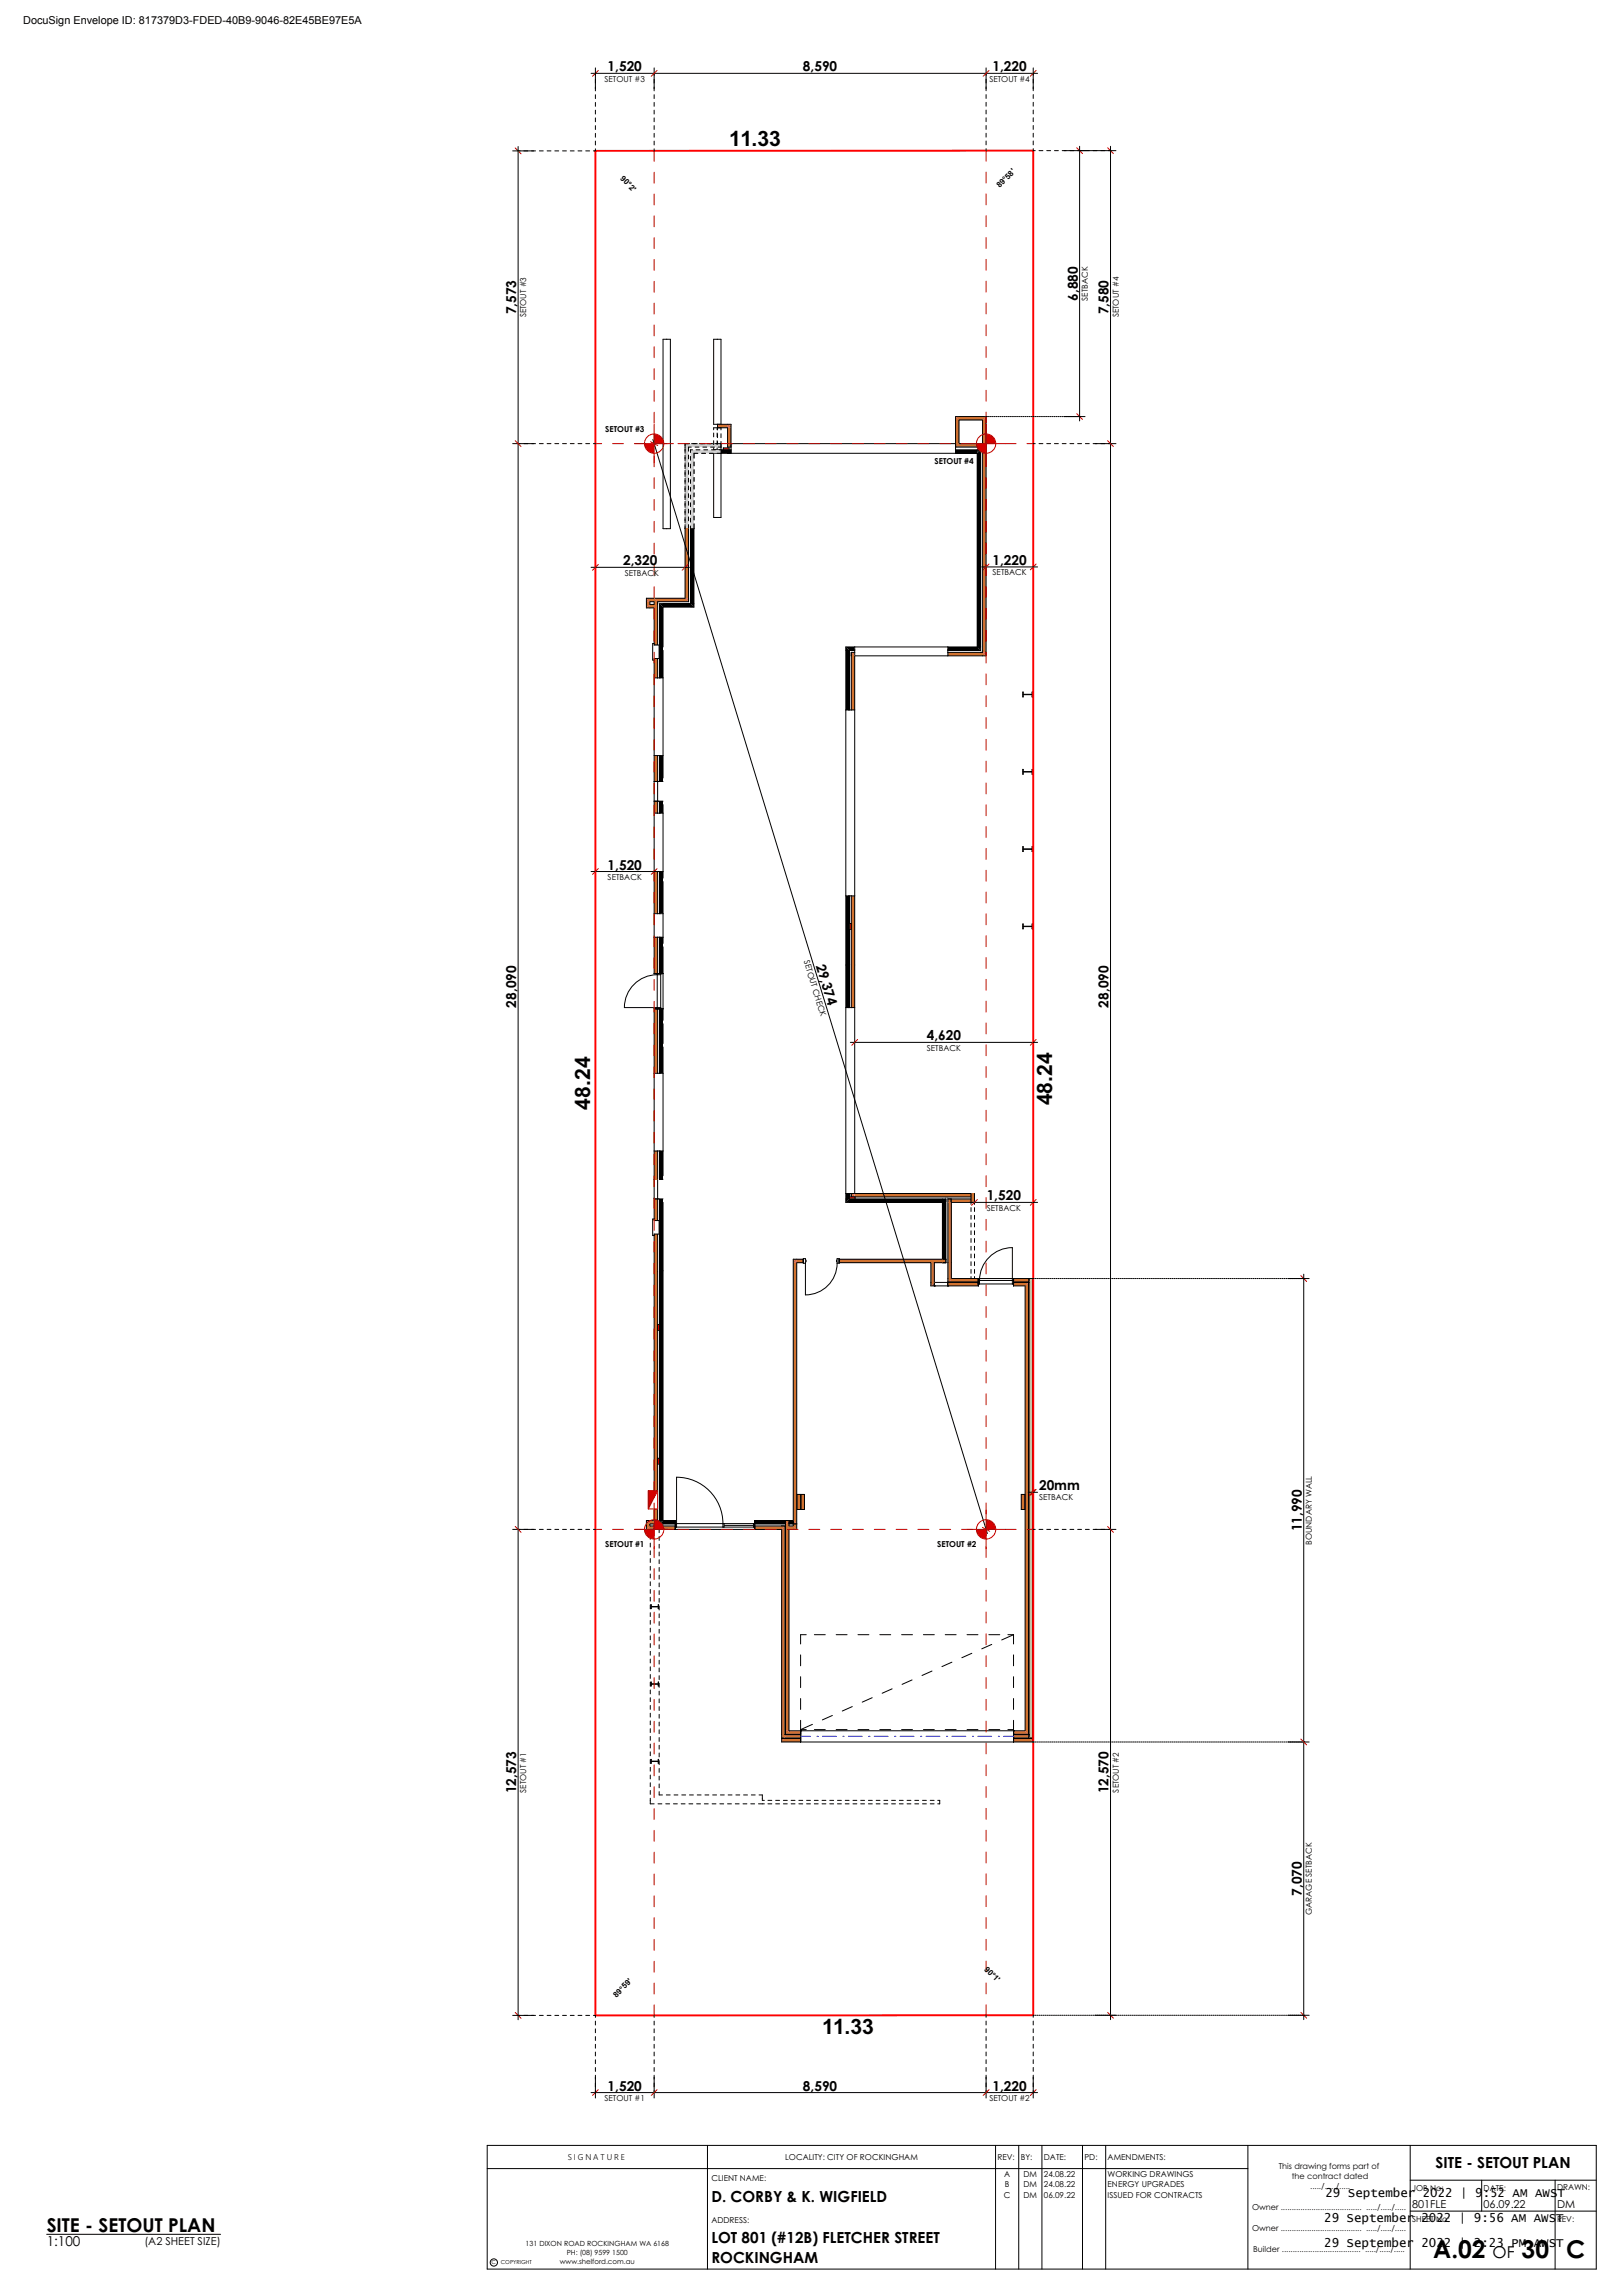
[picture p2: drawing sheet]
<svg xmlns="http://www.w3.org/2000/svg" width="420mm" height="594mm" viewBox="0 0 420 594" stroke-linecap="round" stroke-linejoin="round" font-family="sans-serif">
<defs><g id="words">
<g font-size="6.4">
<text x="370.9" y="584.1">A.02</text>
<text x="393.8" y="584.1">30</text>
<text x="405.3" y="584.1">C</text>
</g>
<g font-size="5.5">
<text x="188.7" y="37.6">11.33</text>
<text x="152.7" y="287.1" transform="rotate(-90 152.7 287.1)">48.24</text>
<text x="272.3" y="285.9" transform="rotate(-90 272.3 285.9)">48.24</text>
<text x="212.8" y="526.3">11.33</text>
</g>
<text font-size="4.9" x="12.1" y="577.4">SITE - SETOUT PLAN</text>
<text font-size="4.2" x="386.3" y="584.1">OF</text>
<g font-size="4">
<text x="371.5" y="561">SITE - SETOUT PLAN</text>
<text x="184.1" y="569.7">D. CORBY &amp; K. WIGFIELD</text>
<text x="184.1" y="580.4">LOT 801 (#12B) FLETCHER STREET</text>
<text x="184.1" y="585.4">ROCKINGHAM</text>
</g>
<g font-size="3.5">
<text x="157.2" y="18.5">1,520</text>
<text x="207.8" y="18.5">8,590</text>
<text x="256.8" y="18.5">1,220</text>
<text x="278.9" y="77.8" transform="rotate(-90 278.9 77.8)">6,880</text>
<text x="133.6" y="81.4" transform="rotate(-90 133.6 81.4)">7,573</text>
<text x="286.9" y="81.3" transform="rotate(-90 286.9 81.3)">7,580</text>
<text x="161.2" y="146.3">2,320</text>
<text x="256.8" y="146.2">1,220</text>
<text x="157.2" y="225">1,520</text>
<text x="211.1" y="249.9" transform="rotate(73 211.1 249.9)">29,374</text>
<text x="133.6" y="260.7" transform="rotate(-90 133.6 260.7)">28,090</text>
<text x="286.9" y="260.7" transform="rotate(-90 286.9 260.7)">28,090</text>
<text x="239.8" y="269.2">4,620</text>
<text x="255.3" y="310.6">1,520</text>
<text x="268.9" y="385.6">20mm</text>
<text x="336.9" y="396.2" transform="rotate(-90 336.9 396.2)">11,990</text>
<text x="133.6" y="464" transform="rotate(-90 133.6 464)">12,573</text>
<text x="286.9" y="464" transform="rotate(-90 286.9 464)">12,570</text>
<text x="336.9" y="490.5" transform="rotate(-90 336.9 490.5)">7,070</text>
<text x="157.2" y="540.9">1,520</text>
<text x="207.8" y="540.9">8,590</text>
<text x="256.8" y="540.9">1,220</text>
<text x="12.1" y="581.1">1:100</text>
</g>
<g font-size="3.2">
<text x="343" y="568.3">29 September 2022 | 9:52 AM AWST</text>
<text x="342.7" y="574.9">29 September 2022 | 9:56 AM AWST</text>
<text x="342.7" y="581.3">29 September 2022 | 2:23 PM AWST</text>
</g>
<g font-size="2.8">
<text x="6" y="6.1">DocuSign Envelope ID: 817379D3-FDED-40B9-9046-82E45BE97E5A</text>
<text x="365.4" y="571.3">801FLE</text>
<text x="383.9" y="571.3">06.09.22</text>
<text x="402.9" y="571.3">DM</text>
<text x="37.4" y="580.9">(A2 SHEET SIZE)</text>
</g>
<g font-size="2.1">
<text x="156.5" y="21.1">SETOUT #3</text>
<text x="256.1" y="21.1">SETOUT #4</text>
<text x="160.4" y="46.3" transform="rotate(45 160.4 46.3)">90°2'</text>
<text x="258.7" y="48.7" transform="rotate(-45 258.7 48.7)">89°58'</text>
<text x="281.5" y="77.8" transform="rotate(-90 281.5 77.8)">SETBACK</text>
<text x="136.2" y="82.1" transform="rotate(-90 136.2 82.1)">SETOUT #3</text>
<text x="289.5" y="82.1" transform="rotate(-90 289.5 82.1)">SETOUT #4</text>
<text x="156.6" y="111.7">SETOUT #3</text>
<text x="241.8" y="120.1">SETOUT #4</text>
<text x="161.7" y="148.9">SETBACK</text>
<text x="256.8" y="148.8">SETBACK</text>
<text x="157.2" y="227.6">SETBACK</text>
<text x="208" y="248.7" transform="rotate(73 208 248.7)">SETOUT CHECK</text>
<text x="239.8" y="271.8">SETBACK</text>
<text x="255.3" y="313.2">SETBACK</text>
<text x="268.9" y="388.2">SETBACK</text>
<text x="156.6" y="400.3">SETOUT #1</text>
<text x="242.5" y="400.3">SETOUT #2</text>
<text x="339.5" y="399.6" transform="rotate(-90 339.5 399.6)">BOUNDARY WALL</text>
<text x="136.2" y="463.8" transform="rotate(-90 136.2 463.8)">SETOUT #1</text>
<text x="289.5" y="463.7" transform="rotate(-90 289.5 463.7)">SETOUT #2</text>
<text x="339.5" y="495.4" transform="rotate(-90 339.5 495.4)">GARAGE SETBACK</text>
<text x="254.6" y="509.6" transform="rotate(45 254.6 509.6)">90°1'</text>
<text x="159.5" y="516.9" transform="rotate(-45 159.5 516.9)">89°59'</text>
<text x="156.5" y="543.5">SETOUT #1</text>
<text x="256.1" y="543.5">SETOUT #2</text>
<text x="146.9" y="558.9">S I G N A T U R E</text>
<text x="203.2" y="558.8">LOCALITY: CITY OF ROCKINGHAM</text>
<text x="258.1" y="558.8">REV:</text>
<text x="259.8" y="563.2">A</text>
<text x="264.1" y="558.8">BY:</text>
<text x="264.9" y="563.2">DM</text>
<text x="270.1" y="563.2">24.08.22</text>
<text x="270.1" y="558.8">DATE:</text>
<text x="280.6" y="558.8">PD:</text>
<text x="286.6" y="563.2">WORKING DRAWINGS</text>
<text x="286.6" y="558.8">AMENDMENTS:</text>
<text x="330.9" y="561">This drawing forms part of</text>
<text x="334.3" y="563.7">the contract dated</text>
<text x="184.1" y="564.2">CLIENT NAME:</text>
<text x="259.8" y="568.5">C</text>
<text x="260" y="565.8">B</text>
<text x="264.9" y="565.8">DM</text>
<text x="264.9" y="568.5">DM</text>
<text x="270.1" y="565.8">24.08.22</text>
<text x="270.1" y="568.5">06.09.22</text>
<text x="286.6" y="565.8">ENERGY UPGRADES</text>
<text x="286.6" y="568.5">ISSUED FOR CONTRACTS</text>
<text x="339.1" y="566.4">...../...../.....</text>
<text x="365.4" y="566.8">JOB No:</text>
<text x="383.9" y="566.8">DATE:</text>
<text x="402.9" y="566.6">DRAWN:</text>
<text x="184.1" y="575">ADDRESS:</text>
<text x="324" y="571.8">Owner ..................................... ...../...../.....</text>
<text x="365.4" y="574.8">SHEET No:</text>
<text x="402.9" y="574.8">REV:</text>
<text x="324" y="577.2">Owner ..................................... ...../...../.....</text>
<text x="324.3" y="582.6">Builder .................................... ...../...../.....</text>
</g>
<g font-size="1.8">
<text x="136" y="581.1">131 DIXON ROAD ROCKINGHAM WA 6168</text>
<text x="144.9" y="585.7">www.shelford.com.au</text>
<text x="146.7" y="583.4">PH: (08) 9599 1500</text>
</g>
<g font-size="1.4">
<text x="127.2" y="585.8">C</text>
<text x="129.6" y="585.8">COPYRIGHT</text>
</g>
</g></defs>
<g fill="none" stroke="#000" stroke-width=".26">
<path d="M126.1 555h287v32h-287zM183.1 555v32M257.6 555v32M263.6 555v32M269.6 555v32M280.1 555v32M286.1 555v32M322.9 555v32M364.9 555v32M126.1 561h196.8M364.9 564h48.2M364.9 572h48.2"/>
<path d="M383.4 564v8M402.4 564v23"/>
<circle cx="127.8" cy="585.3" r=".94"/>
</g>
<!-- layer: _03 WALL A - External -->
<path d="M171.6 92.6h15v41.3h-9.3v4.2h-5.7z" fill="none" stroke="#fff" stroke-width=".26"/>
<path d="M177.3 114.8h9.3v.9h-8.4v21.1h-.9z" fill-rule="evenodd" fill="#d1d1d1"/>
<g fill="none" stroke="#000" stroke-width=".26">
<path d="M177.3 116.3v1M177.3 118.3v1M178.2 117.7v1M178.2 119.7v1M178.4 114.8h-1.1v.5M178.9 115.7h-.7v1M179.4 114.8h1M179.9 115.7h1M181.4 114.8h1M181.9 115.7h1M183.4 114.8h1M183.9 115.7h1"/>
<path d="M185.4 114.8h1.2v.9h-.7M177.3 120.3v1M177.3 122.3v1M177.3 124.3v1M177.3 126.3v1M177.3 128.3v1M177.3 130.3v1M177.3 132.3v1M177.3 134.3v1M178.2 135.7v1.1h-.9v-.5M178.2 121.7v1M178.2 123.7v1"/>
<path d="M178.2 125.7v1M178.2 127.7v1M178.2 129.7v1M178.2 131.7v1M178.2 133.7v1"/>
</g>
<g fill="#d1722f">
<path d="M202.9 449.8h4.3v.9h-4.9z" fill-rule="evenodd"/>
<path d="M262.3 449.8h4.3l.6 .9h-4.9z" fill-rule="evenodd"/>
</g>
<g fill="#fff">
<path d="M202.9 449.7l4.3 .1z" fill-rule="evenodd"/>
<path d="M262.3 449.7l4.3 .1z" fill-rule="evenodd"/>
</g>
<g fill="#d1722f">
<path d="M203.2 449.3v.4h-.3z"/>
<path d="M203.5 448.8h3.7v.9h-4v-.4z" fill-rule="evenodd"/>
<path d="M262.3 448.8h3.6l.4 .5v.4h-4z" fill-rule="evenodd"/>
</g>
<path d="M266.3 449.3l.2 .4h-.2z" fill="#d2d269"/>
<g fill="#fff">
<path d="M203.6 448.7l3.6 .1z" fill-rule="evenodd"/>
<path d="M262.3 448.7l3.6 .1z" fill-rule="evenodd"/>
</g>
<g fill="#d1722f">
<path d="M204.2 447.8v.9h-.6z"/>
<path d="M265.3 447.8l.6 .9h-.6z"/>
<path d="M204.2 447.8h3v.9h-3z" fill-rule="evenodd"/>
<path d="M262.3 447.8h3v.9h-3z" fill-rule="evenodd"/>
</g>
<path d="M207.2 447.8h55.1v2.9h-55.1z" fill-rule="evenodd" fill="#fff"/>
<g fill="none" stroke="#000" stroke-width=".26">
<path d="M207.2 428.1v2.9M207.2 433.8v2.8M207.2 439.4v2.8M208.6 422.9h-1.4v2.4M210.7 422.9h2.9M216.4 422.9h2.8M222 422.9h2.9M225.7 439.2l-2.6 1.2M227.7 422.9h2.8M230.9 436.9l-2.6 1.2M233.3 422.9h2.8M236 434.6l-2.6 1.2"/>
<path d="M239 422.9h2.8M241.2 432.3l-2.6 1.2M244.6 422.9h2.8M246.3 430l-2.5 1.2M250.3 422.9h2.8M251.5 427.7l-2.6 1.2M255.9 422.9h2.8M256.6 425.4l-2.5 1.2M260.8 422.9h1.5M262.3 422.9v2.4M262.3 428.1v2.9M262.3 433.8v2.8"/>
<path d="M262.3 439.4v2.8M262.3 422.9l-3.1 1.4M202.3 450.7h64.9M202.9 449.8h4.3M202.9 449.7h4.3M203.5 448.8h3.7M203.6 448.7h3.6M204.2 447.8h61.1M207.2 447.8h.1M207.2 445.1v2.4M207.2 447.8v2.9M207.2 447.5h1.4"/>
<path d="M210.2 446.1l-3 1.4M210.7 447.5h2.9M215.4 443.8l-2.6 1.2M216.4 447.5h2.8M220.6 441.5l-2.6 1.2M222 447.5h2.9M227.7 447.5h2.8M233.3 447.5h2.8M239 447.5h2.8M244.6 447.5h2.8M250.3 447.5h2.8M255.9 447.5h2.8"/>
<path d="M262.3 447.8h.1M262.3 449.8h4.3M262.3 449.7h4.2M262.3 448.8h3.6M262.3 448.7h3.6M262.3 445.1v2.4h-1.5M262.3 447.8v2.9M266.3 449.3v.4"/>
</g>
<path d="M207.2 449.2h2.5" fill="none" stroke="#0000b3" stroke-width=".3"/>
<circle cx="211.4" cy="449.2" r=".15" fill="#0000b3"/>
<path d="M212.9 449.2h3.5" fill="none" stroke="#0000b3" stroke-width=".3"/>
<circle cx="218.1" cy="449.2" r=".15" fill="#0000b3"/>
<path d="M219.6 449.2h3.5" fill="none" stroke="#0000b3" stroke-width=".3"/>
<circle cx="224.9" cy="449.2" r=".15" fill="#0000b3"/>
<path d="M226.3 449.2h3.5" fill="none" stroke="#0000b3" stroke-width=".3"/>
<circle cx="231.6" cy="449.2" r=".15" fill="#0000b3"/>
<path d="M233 449.2h3.5" fill="none" stroke="#0000b3" stroke-width=".3"/>
<circle cx="238.3" cy="449.2" r=".15" fill="#0000b3"/>
<path d="M239.7 449.2h3.5" fill="none" stroke="#0000b3" stroke-width=".3"/>
<circle cx="245" cy="449.2" r=".15" fill="#0000b3"/>
<path d="M246.4 449.2h3.5" fill="none" stroke="#0000b3" stroke-width=".3"/>
<circle cx="251.7" cy="449.2" r=".15" fill="#0000b3"/>
<path d="M253.1 449.2h3.5" fill="none" stroke="#0000b3" stroke-width=".3"/>
<circle cx="258.4" cy="449.2" r=".15" fill="#0000b3"/>
<path d="M259.8 449.2h2.5" fill="none" stroke="#0000b3" stroke-width=".3"/>
<path d="M203.2 394.6l-.2 .2z" fill="#fff"/>
<g fill="#d1722f">
<path d="M203 394.8h.2v.9h-.9z" fill-rule="evenodd"/>
<path d="M202.3 395.7h.9v53.1h-.9z" fill-rule="evenodd"/>
<path d="M202.3 448.8h.9v.5l-.3 .4h-.6z" fill-rule="evenodd"/>
</g>
<path d="M202.3 449.7h.6z" fill-rule="evenodd" fill="#fff"/>
<path d="M202.3 449.8h.6l-.6 .9z" fill="#d1722f"/>
<g fill="#fff">
<path d="M203.3 394.5l-.1 .3z" fill-rule="evenodd"/>
<path d="M203.2 394.8l.1 53.9z" fill-rule="evenodd"/>
<path d="M203.2 448.7l.1 .1z" fill-rule="evenodd"/>
</g>
<g fill="#d1722f">
<path d="M203.2 448.8v.5z" fill-rule="evenodd"/>
<path d="M204.2 393.4v54.4h-.9v-53.3z" fill-rule="evenodd"/>
<path d="M203.3 447.8h.9l-.6 .9h-.3z" fill-rule="evenodd"/>
</g>
<path d="M203.3 448.7h.3z" fill-rule="evenodd" fill="#fff"/>
<path d="M203.3 448.8h.2l-.2 .3z" fill="#d1722f"/>
<path d="M202.3 395.7v55M203 394.8h.2v54h.3M203.3 394.5v54.2h.3M204.2 393.4v1.4M204.2 395.7v52.1M202.3 449.7h.6M202.3 449.8h.6" fill="none" stroke="#000" stroke-width=".26"/>
<g fill="#d1722f">
<path d="M170.2 394.8v.9h-.9z"/>
<path d="M202.3 394.8h.7l-.7 .9z"/>
<path d="M170.2 394.8h4.6v.9h-4.6z" fill-rule="evenodd"/>
<path d="M195.3 394.8h7v.9h-7z" fill-rule="evenodd"/>
</g>
<g fill="#fff">
<path d="M170.7 394.3v.5h-.5z"/>
<path d="M170.7 394.3h4.1v.5h-4.1z" fill-rule="evenodd"/>
<path d="M195.3 394.3h7.9v.3l-.2 .2h-7.7z" fill-rule="evenodd"/>
<path d="M203.2 394.3v.3z" fill-rule="evenodd"/>
</g>
<path d="M203.3 394.3h.1l-.1 .2z" fill="#d1722f"/>
<g fill="#000">
<path d="M171.6 393.4v.9h-.9z"/>
<path d="M171.6 393.4h3.2v.9h-3.2z" fill-rule="evenodd"/>
<path d="M195.3 393.4h8v.9h-8z" fill-rule="evenodd"/>
</g>
<path d="M203.3 393.4h.9l-.8 .9h-.1z" fill-rule="evenodd" fill="#d1722f"/>
<path d="M170.2 394.8h4.6M170.7 394.3h4.1M171.6 393.4h3.2v2.3h-5.5M195.3 394.8h7.7M195.3 394.3h8M203.3 393.4v1.1M204.2 393.4h-8.9v2.3h7" fill="none" stroke="#000" stroke-width=".26"/>
<path d="M174.8 394.2h20.5v.9h-20.5z" fill-rule="evenodd" fill="#fff"/>
<path d="M174.8 395.1h20.5M174.8 394.2h20.5M174.8 393.4v2.3h20.5v-2.3M175.1 395.1v-12.9a12.1 12.1 0 0 1 12 12.9M187.4 394.6h7.6M187.4 394.2v.9M195 394.2v.9" fill="none" stroke="#000" stroke-width=".26"/>
<g fill="#d1722f">
<path d="M169.3 394.8h.9l-.9 .9z"/>
<path d="M169.3 328.8h.9v66h-.9z" fill-rule="evenodd"/>
</g>
<g fill="#fff">
<path d="M170.2 394.3h.5l-.5 .5z"/>
<path d="M170.2 328.8h.5v65.5h-.5z" fill-rule="evenodd"/>
</g>
<g fill="#000">
<path d="M170.7 393.4h.9l-.9 .9z"/>
<path d="M170.7 328.8h.9v64.6h-.9z" fill-rule="evenodd"/>
</g>
<path d="M169.3 328.8v64.6M170.2 328.8v66M170.7 328.8v65.5M171.6 328.8v64.6M169.3 394.3v.5" fill="none" stroke="#000" stroke-width=".26"/>
<g fill="#d1722f">
<path d="M177.3 154.8l.9 .9h-.9z"/>
<path d="M169.3 154.8h.9v.9z"/>
<path d="M170.2 154.8h7.1v.9h-7.1z" fill-rule="evenodd"/>
</g>
<g fill="#fff">
<path d="M178.2 155.7l.5 .5h-.5z"/>
<path d="M170.2 155.7h.5v.5z"/>
<path d="M170.7 155.7h7.5v.5h-7.5z" fill-rule="evenodd"/>
</g>
<g fill="#000">
<path d="M170.7 156.2h.9v.9zM178.7 156.2l.9 .9h-.9z"/>
<path d="M171.6 156.2h7.1v.9h-7.1z" fill-rule="evenodd"/>
</g>
<path d="M169.3 154.8h8M170.2 155.7h8M170.7 156.2h8M171.6 157.1h8" fill="none" stroke="#000" stroke-width=".26"/>
<g fill="#d1722f">
<path d="M177.3 154.8h.9v.9z"/>
<path d="M177.3 136.8h.9v18h-.9z" fill-rule="evenodd"/>
</g>
<g fill="#fff">
<path d="M178.2 155.7h.5v.5z"/>
<path d="M178.2 136.8h.5v18.9h-.5z" fill-rule="evenodd"/>
</g>
<g fill="#000">
<path d="M178.7 156.2h.9v.9z"/>
<path d="M178.7 136.8h.9v19.4h-.9z" fill-rule="evenodd"/>
</g>
<g fill="none" stroke="#000" stroke-width=".26">
<path d="M177.3 114.8h.7M179 114.8h1M179.6 117.3h1M181 114.8h1M181.6 117.3h1M183 114.8h1M183.6 117.3h1M185 114.8h.7M186.6 114.8v2.5h-1M177.3 136.8v18M178.2 136.8v18.9M178.7 136.8v19.4"/>
<path d="M179.6 136.8v20.3"/>
</g>
<g fill="#d1722f">
<path d="M254.3 168.8h.9v.9z"/>
<path d="M255.2 114.8v.9h-.8z"/>
<path d="M254.4 115.7h.8v53.1h-.9z" fill-rule="evenodd"/>
</g>
<g fill="#fff">
<path d="M253.8 168.3h.5v.5z"/>
<path d="M253.8 116.4h.5v51.9h-.5z" fill-rule="evenodd"/>
<path d="M254.3 115.8v.6h-.5z" fill-rule="evenodd"/>
</g>
<g fill="#000">
<path d="M252.9 167.4h.9v.9z"/>
<path d="M252.9 117.3h.9v50.1h-.9z" fill-rule="evenodd"/>
<path d="M253.7 116.4l.1 .9h-.9z" fill-rule="evenodd"/>
</g>
<path d="M252.9 117.3v50.1M253.7 116.4l.1 51.9M254.3 115.8v53M255.2 114.8v54.9" fill="none" stroke="#000" stroke-width=".26"/>
<g fill="#d1722f">
<path d="M220.3 168.8h.9v.9z"/>
<path d="M254.3 168.8l.9 .9h-.9z"/>
<path d="M245.3 168.8h9v.9h-9z" fill-rule="evenodd"/>
</g>
<g fill="#fff">
<path d="M219.8 168.3h.5v.5z"/>
<path d="M253.8 168.3l.5 .5h-.5z"/>
<path d="M220.3 168.3h.9v.5h-.9z" fill-rule="evenodd"/>
<path d="M245.3 168.3h8.5v.5h-8.5z" fill-rule="evenodd"/>
</g>
<g fill="#000">
<path d="M218.9 167.4h.9v.9zM252.9 167.4l.9 .9h-.9z"/>
<path d="M219.8 167.4h1.4v.9h-1.4z" fill-rule="evenodd"/>
<path d="M245.3 167.4h7.6v.9h-7.6z" fill-rule="evenodd"/>
</g>
<path d="M221.2 167.4h24.1v2.3h-24.1z" fill-rule="evenodd" fill="#fff"/>
<path d="M218.9 167.4h34M219.8 168.3h1.4M220.3 168.8h.9M221.2 167.4v2.3h34M245.3 168.8h9M245.3 168.3h8.5M245.3 167.4v2.3" fill="none" stroke="#000" stroke-width=".26"/>
<g fill="#d1722f">
<path d="M220.3 168.8l.9 .9h-.9z"/>
<path d="M220.3 169.7h.9v14h-.9z" fill-rule="evenodd"/>
<path d="M220.3 231.8h.9v17.9h-.9z" fill-rule="evenodd"/>
</g>
<g fill="#fff">
<path d="M219.8 168.3l.5 .5h-.5z"/>
<path d="M219.8 168.8h.5v14.9h-.5z" fill-rule="evenodd"/>
<path d="M219.8 231.8h.5v17.9h-.5z" fill-rule="evenodd"/>
</g>
<g fill="#000">
<path d="M218.9 167.4l.9 .9h-.9z"/>
<path d="M218.9 168.3h.9v15.4h-.9z" fill-rule="evenodd"/>
<path d="M218.9 231.8h.9v17.9h-.9z" fill-rule="evenodd"/>
</g>
<path d="M218.9 183.7h2.3v48.1h-2.3z" fill-rule="evenodd" fill="#fff"/>
<path d="M218.9 167.4v82.3M219.8 168.3v15.4M220.3 168.8v14.9M221.2 169.7v80M218.9 183.7h2.3M218.9 231.8h2.3M219.8 231.8v17.9M220.3 231.8v17.9" fill="none" stroke="#000" stroke-width=".26"/>
<g fill="#d1722f">
<path d="M221.2 308.8v.9h-.9z"/>
<path d="M221.2 308.8h25v.9h-25z" fill-rule="evenodd"/>
</g>
<g fill="#fff">
<path d="M220.3 309.7v.5h-.5z"/>
<path d="M245.3 309.7h.9v.5h-.9z" fill-rule="evenodd"/>
<path d="M244.8 309.7h.5v.5h-.5z" fill-rule="evenodd"/>
<path d="M220.3 309.7h24.5v.5h-24.5z" fill-rule="evenodd"/>
</g>
<path d="M245.3 310.2h.9v.9h-.9z" fill-rule="evenodd" fill="#d1722f"/>
<path d="M244.8 310.2h.5v.9h-.5z" fill-rule="evenodd" fill="#fff"/>
<g fill="#000">
<path d="M218.9 311.1l.9-.9v.9z"/>
<path d="M219.8 310.2h24.1v.9h-24.1z" fill-rule="evenodd"/>
<path d="M243.9 310.2h.9v.9h-.9z" fill-rule="evenodd"/>
</g>
<path d="M218.9 311.1h25M219.8 310.2h25v.9M220.3 309.7h25.9M221.2 308.8h25M245.3 311.1v-.9h.9v.9" fill="none" stroke="#000" stroke-width=".26"/>
<path d="M245.3 311.1h.9v15.6h-.9z" fill-rule="evenodd" fill="#d1722f"/>
<path d="M244.8 311.1h.5v15.6h-.5z" fill-rule="evenodd" fill="#fff"/>
<path d="M243.9 325.8h.9v.9h-.9z" fill-rule="evenodd" fill="#d1722f"/>
<path d="M243.9 311.1h.9v14.7h-.9z" fill-rule="evenodd" fill="#000"/>
<path d="M243.9 311.1v14.7h.9M244.8 311.1v15.6h-.9M245.3 311.1v15.6M246.2 311.1v15.6" fill="none" stroke="#000" stroke-width=".26"/>
<path d="M266.3 330.8h.9l-.9 .9z" fill="#d2d269"/>
<g fill="#d1722f">
<path d="M246.2 330.8v.9h-.4z"/>
<path d="M246.2 330.8h7v.9h-7z" fill-rule="evenodd"/>
<path d="M262.3 330.8h4v.9h-4z" fill-rule="evenodd"/>
</g>
<g fill="#fff">
<path d="M245.8 331.7l7.4 .1z" fill-rule="evenodd"/>
<path d="M262.3 331.7l3.9 .1z" fill-rule="evenodd"/>
</g>
<g fill="#d1722f">
<path d="M265.3 331.8h.9l-.9 .9z"/>
<path d="M245.7 331.8h7.5v.9h-7.9z" fill-rule="evenodd"/>
<path d="M262.3 331.8h3v.9h-3z" fill-rule="evenodd"/>
</g>
<path d="M245.7 331.8h7.5M245.8 331.7h7.4M246.2 330.8h7v1.9h-7.9M262.3 331.8h3.9M266.3 330.8v.9h-4M267.2 330.8h-4.9v1.9h3" fill="none" stroke="#000" stroke-width=".26"/>
<path d="M253.2 331.3h9.1v.9h-9.1z" fill-rule="evenodd" fill="#fff"/>
<path d="M253.2 332.2h9.1M253.2 331.3h9.1M253.2 332.7v-1.9h9.1v1.9M253.5 332.2a8.6 8.6 0 0 1 8.5-9.4v9.4" fill="none" stroke="#000" stroke-width=".26"/>
<path d="M266.6 449.8h.6v.9z" fill="#d1722f"/>
<path d="M266.5 449.7l.7 .1z" fill-rule="evenodd" fill="#fff"/>
<path d="M267.2 330.8v118.9h-.7l-.2-.4v-117.6z" fill-rule="evenodd" fill="#d2d269"/>
<path d="M266.2 448.8l.1 .5z" fill-rule="evenodd" fill="#d1722f"/>
<g fill="#fff">
<path d="M266.2 331.8l.1-.1z"/>
<path d="M266.2 448.7l.1 .1z" fill-rule="evenodd"/>
<path d="M266.2 331.8l.1 116.9z" fill-rule="evenodd"/>
</g>
<path d="M265.9 448.8h.3v.3z" fill="#d1722f"/>
<path d="M265.9 448.7l.3 .1z" fill-rule="evenodd" fill="#fff"/>
<g fill="#d1722f">
<path d="M265.3 332.7l.9-.9v.9z"/>
<path d="M265.3 447.8h.9v.9h-.3z" fill-rule="evenodd"/>
<path d="M265.3 332.7h.9v115.1h-.9z" fill-rule="evenodd"/>
</g>
<path d="M265.3 332.7v115.1M266.2 331.8v116.9h-.3M266.3 331.7v117.6M267.2 330.8v119.9M265.9 448.8h.4M266.5 449.7h.7M266.6 449.8h.6" fill="none" stroke="#000" stroke-width=".26"/>
<path d="M246.2 308.8h6l-.4 .9h-5.6z" fill-rule="evenodd" fill="#d1722f"/>
<path d="M246.2 309.7h5.6l-.2 .5h-5.4z" fill-rule="evenodd" fill="#fff"/>
<path d="M246.2 310.2h5.4l-.3 .9h-5.1z" fill-rule="evenodd" fill="#d1722f"/>
<path d="M246.2 309.7h5.6M246.2 308.8h6M251.6 310.2h-5.4v.9h5.1" fill="none" stroke="#000" stroke-width=".26"/>
<g fill="#d1722f">
<path d="M168.2 394.8v.9h-.9z"/>
<path d="M168.2 394.8h1.1v.9h-1.1z" fill-rule="evenodd"/>
</g>
<path d="M167.3 395.7h2M168.2 394.8h1.1" fill="none" stroke="#000" stroke-width=".26"/>
<path d="M205.3 393.4l.9 .9h-.9z" fill="#d1722f"/>
<path d="M204.2 393.4h1.1v.9h-1.1z" fill-rule="evenodd" fill="#000"/>
<path d="M205.3 394.3v-.9h-1.1v.9h2" fill="none" stroke="#000" stroke-width=".26"/>
<g fill="#d1722f">
<path d="M205.3 325.8l.9 .9h-.9z"/>
<path d="M205.3 326.7h.9v67.6l-.9-.9z" fill-rule="evenodd"/>
</g>
<path d="M205.3 325.8v67.6M206.2 326.7v67.6" fill="none" stroke="#000" stroke-width=".26"/>
<g fill="#d1722f">
<path d="M205.3 325.8h.9v.9z"/>
<path d="M206.2 325.8h1.7v.9h-1.7z" fill-rule="evenodd"/>
<path d="M217.2 325.8h26.7v.9h-26.7z" fill-rule="evenodd"/>
</g>
<path d="M205.3 325.8h2.6M206.2 326.7h1.7M216.6 326.8a8.2 8.2 0 0 1-8.2 8.2v-8.6h.2v-.4h-.2v-.4h-.5v1.2h.5M216.6 325.6h.6v1.2h-.6v-.4h-.1zM217.2 326.7h23.7M217.2 325.8h26.7M241.8 326.7h2.1" fill="none" stroke="#000" stroke-width=".26"/>
<path d="M240.9 332.7l.9-.9v.9z" fill="#d1722f"/>
<path d="M240.9 332.7h4.4M241.8 332.7h.1M241.8 332.7v-.9h3.5v.9M245.3 332.7h.1" fill="none" stroke="#000" stroke-width=".26"/>
<g fill="#d1722f">
<path d="M240.9 331.8h.9l-.9 .9z"/>
<path d="M240.9 326.7h.9v5.1h-.9z" fill-rule="evenodd"/>
</g>
<path d="M240.9 326.7v6M241.8 326.7v5.1" fill="none" stroke="#000" stroke-width=".26"/>
<path d="M245.3 331.8h.4l-.4 .9z" fill="#d1722f"/>
<path d="M245.3 331.7h.5z" fill-rule="evenodd" fill="#fff"/>
<g fill="#d1722f">
<path d="M245.3 330.8h.9l-.4 .9h-.5z" fill-rule="evenodd"/>
<path d="M245.3 326.7h.9v4.1h-.9z" fill-rule="evenodd"/>
</g>
<path d="M245.3 331.8h.4M245.3 331.7h.5M245.3 326.7v6M246.2 326.7v4.1" fill="none" stroke="#000" stroke-width=".26"/>
<g fill="#d1722f">
<path d="M205.3 394.8h.9v.9z"/>
<path d="M205.3 394.3h.9v.5h-.9z" fill-rule="evenodd"/>
</g>
<path d="M205.3 394.8v-.5h.9v1.4" fill="none" stroke="#000" stroke-width=".26"/>
<g fill="#d1722f">
<path d="M205.3 394.8l.9 .9h-.9z"/>
<path d="M204.2 394.8h1.1v.9h-1.1z" fill-rule="evenodd"/>
</g>
<path d="M204.2 394.8h1.1M204.2 395.7h2" fill="none" stroke="#000" stroke-width=".26"/>
<path d="M206.3 386.6h.9v3.9h-.9z" fill-rule="evenodd" fill="#d1722f"/>
<path d="M207.2 386.6l.1 3.9z" fill-rule="evenodd" fill="#fff"/>
<path d="M207.3 386.6h.9v3.9h-.9z" fill-rule="evenodd" fill="#d1722f"/>
<path d="M206.3 386.6h1.9v3.9h-1.9zM207.2 386.6v3.9M207.3 386.6v3.9" fill="none" stroke="#000" stroke-width=".26"/>
<path d="M264.3 386.6h.9v3.9h-.9z" fill-rule="evenodd" fill="#d1722f"/>
<path d="M264.3 386.6h.9v3.9h-.9z" fill="none" stroke="#000" stroke-width=".26"/>
<g fill="#d1722f">
<path d="M254.3 108.7l.9-.9v.9z"/>
<path d="M254.3 108.7h.9v6.1h-.9z" fill-rule="evenodd"/>
</g>
<path d="M254.3 108.7v6.1M255.2 107.8v7" fill="none" stroke="#000" stroke-width=".26"/>
<g fill="#d1722f">
<path d="M254.3 107.8h.9l-.9 .9z"/>
<path d="M247.3 107.8h.9v.9z"/>
<path d="M248.2 107.8h6.1v.9h-6.1z" fill-rule="evenodd"/>
</g>
<path d="M247.3 107.8h7.9M248.2 108.7h6.1" fill="none" stroke="#000" stroke-width=".26"/>
<g fill="#d1722f">
<path d="M247.3 107.8l.9 .9h-.9z"/>
<path d="M247.3 108.7h.9v6.1h-.9z" fill-rule="evenodd"/>
</g>
<path d="M247.3 107.8v7M248.2 108.7v6.1" fill="none" stroke="#000" stroke-width=".26"/>
<g fill="#d1722f">
<path d="M167.3 154.8h.9v.9z"/>
<path d="M168.2 154.8h1.1v.9h-1.1z" fill-rule="evenodd"/>
</g>
<g fill="none" stroke="#000" stroke-width=".26">
<path d="M167.3 154.8h2M168.2 155.7h1.1M168.3 396.2v-.5h2.3v.8M168.3 397.2v1M168.3 399.2v1M170.6 397.5v1M170.6 399.5v1M168.3 401.2v1M168.3 403.2v1M168.3 405.2v1M168.3 407.2v1M168.3 409.2v1"/>
<path d="M168.3 411.2v1M168.3 413.2v1M168.3 415.2v1M168.3 417.2v1M168.3 419.2v1M170.6 401.5v1M170.6 403.5v1M170.6 405.5v1M170.6 407.5v1M170.6 409.5v1M170.6 411.5v1M170.6 413.5v1"/>
<path d="M170.6 415.5v1M170.6 417.5v1M170.6 419.5v1M168.3 421.2v1M168.3 423.2v1M168.3 425.2v1M168.3 427.2v1M168.3 429.2v1M168.3 431.2v1M168.3 433.2v1M168.3 435.2v1M168.3 437.2v1"/>
<path d="M168.3 439.2v1M170.6 421.5v1M170.6 423.5v1M170.6 425.5v1M170.6 427.5v1M170.6 429.5v1M170.6 431.5v1M170.6 433.5v1M170.6 435.5v1M170.6 437.5v1M170.6 439.5v1M168.3 441.2v1"/>
<path d="M168.3 443.2v1M168.3 445.2v1M168.3 447.2v1M168.3 449.2v1M168.3 451.2v1M168.3 453.2v1M168.3 455.2v1M168.3 457.2v1M168.3 459.2v1M170.6 441.5v1M170.6 443.5v1M170.6 445.5v1"/>
<path d="M170.6 447.5v1M170.6 449.5v1M170.6 451.5v1M170.6 453.5v1M170.6 455.5v1M170.6 457.5v1M170.6 459.5v1M168.3 465.2v1.5h1M168.3 461.2v1M168.3 463.2v1M170.3 466.7h1M170.6 463.5v.9h.8"/>
<path d="M170.6 461.5v1M172.3 466.7h1M172.4 464.4h1M174.3 466.7h1M174.4 464.4h1M176.3 466.7h1M176.4 464.4h1M178.3 466.7h1M178.4 464.4h1M180.3 466.7h1M180.4 464.4h1M182.3 466.7h1"/>
<path d="M182.4 464.4h1M184.3 466.7h1M184.4 464.4h1M186.3 466.7h1M186.4 464.4h1M188.3 466.7h1M188.4 464.4h1M190.3 466.7h1M190.4 464.4h1M192.3 466.7h1M192.4 464.4h1M194.3 466.7h1"/>
<path d="M194.4 464.4h1M196.3 466.7h1.5M196.4 464.4h.9v1.4h.5M198.7 465.8h1M198.7 466.7h1M200.7 465.8h1M200.7 466.7h1M202.7 465.8h1M202.7 466.7h1M204.7 465.8h1M204.7 466.7h1M206.7 465.8h1"/>
<path d="M206.7 466.7h1M208.7 465.8h1M208.7 466.7h1M210.7 465.8h1M210.7 466.7h1M212.7 465.8h1M212.7 466.7h1M214.7 465.8h1M214.7 466.7h1M216.7 465.8h1M216.7 466.7h1M218.7 465.8h1"/>
<path d="M218.7 466.7h1M220.7 465.8h1M220.7 466.7h1M222.7 465.8h1M222.7 466.7h1M224.7 465.8h1M224.7 466.7h1M226.7 465.8h1M226.7 466.7h1M228.7 465.8h1M228.7 466.7h1M230.7 465.8h1"/>
<path d="M230.7 466.7h1M232.7 465.8h1M232.7 466.7h1M234.7 465.8h1M234.7 466.7h1M236.7 465.8h1M236.7 466.7h1M238.7 465.8h1M238.7 466.7h1M240.7 465.8h1M240.7 466.7h1M242.7 465.8h.5v.9h-.5"/>
</g>
<g fill="#d1722f">
<path d="M220.3 308.8h.9l-.9 .9z"/>
<path d="M220.3 249.7h.9v11h-.9z" fill-rule="evenodd"/>
</g>
<g fill="#fff">
<path d="M219.8 309.7h.5l-.5 .5z"/>
<path d="M219.8 308.8h.5v.9h-.5z" fill-rule="evenodd"/>
<path d="M219.8 249.7h.5v11h-.5z" fill-rule="evenodd"/>
</g>
<g fill="#000">
<path d="M218.9 310.2h.9l-.9 .9z"/>
<path d="M218.9 249.7h.9v11h-.9z" fill-rule="evenodd"/>
<path d="M218.9 308.8h.9v1.4h-.9z" fill-rule="evenodd"/>
</g>
<path d="M218.9 260.7h2.3v48.1h-2.3z" fill-rule="evenodd" fill="#fff"/>
<path d="M218.9 249.7v61.4M219.8 249.7v11M220.3 249.7v11M221.2 249.7v59.1h-2.3M218.9 260.7h2.3M219.8 308.8v1.4M220.3 308.8v.9" fill="none" stroke="#000" stroke-width=".26"/>
<path d="M251.6 310.2h.6v.9h-.9z" fill-rule="evenodd" fill="#d1722f"/>
<path d="M251.8 309.7h.4v.5h-.6z" fill-rule="evenodd" fill="#fff"/>
<path d="M252.2 308.8v.9h-.4z" fill="#d1722f"/>
<g fill="none" stroke="#000" stroke-width=".26">
<path d="M251.3 312.4v1M251.3 314.4v1M251.3 316.4v1M251.3 318.4v1M251.6 310.2h.6v1.4M252.2 311.1h-.9v.5M252.2 308.8v.9h-.4M252.2 312.4v1M252.2 314.4v1M252.2 316.4v1M252.2 318.4v1M251.3 320.4v1"/>
<path d="M251.3 322.4v1M251.3 324.4v1M251.3 326.4v1M251.3 328.4v1M251.3 330.3v.5h.9v-.5M252.2 320.4v1M252.2 322.4v1M252.2 324.4v1M252.2 326.4v1M252.2 328.4v1"/>
</g>
<path d="M169.3 310.2h.9v18.6h-.9z" fill-rule="evenodd" fill="#d1722f"/>
<path d="M170.2 310.2h.5v18.6h-.5z" fill-rule="evenodd" fill="#fff"/>
<g fill="#000">
<path d="M185.7 116.8l.9 .5h-.9z"/>
<path d="M184.7 116.4l.9 .4v.5h-.9z" fill-rule="evenodd"/>
<path d="M185.6 116.8l.1 .5z" fill-rule="evenodd"/>
<path d="M184.7 116.4h3.6v.9h-1.7z" fill-rule="evenodd"/>
<path d="M170.7 310.2h.9v18.6h-.9z" fill-rule="evenodd"/>
</g>
<path d="M171.6 87.8h1.9v49h-1.9zM184.7 87.8h1.9v22h-1.9zM184.7 117.3h3.6v-.9h-3.6v17.5h1.9v-16.6M169.3 310.2v18.6M170.2 310.2v18.6M171.6 310.2h-.9v18.6M171.6 311.1v17.7" fill="none" stroke="#000" stroke-width=".26"/>
<g fill="#d1722f">
<path d="M167.3 154.8l.9 .9h-.9z"/>
<path d="M167.3 156.4h.9l-.9 .9z"/>
<path d="M167.3 155.7h.9v.7h-.9z" fill-rule="evenodd"/>
</g>
<path d="M167.3 154.8v2.5M168.2 155.7v.7" fill="none" stroke="#000" stroke-width=".26"/>
<g fill="#d1722f">
<path d="M168.2 156.4v.9h-.9z"/>
<path d="M168.2 156.4h1.1v.9h-1.1z" fill-rule="evenodd"/>
</g>
<path d="M167.3 157.3h2M168.2 156.4h1.1" fill="none" stroke="#000" stroke-width=".26"/>
<g fill="#d1722f">
<path d="M167.3 393.4l.9 .9h-.9z"/>
<path d="M167.3 394.8h.9l-.9 .9z"/>
<path d="M167.3 394.3h.9v.5h-.9z" fill-rule="evenodd"/>
</g>
<path d="M167.3 393.4v2.3M168.2 394.3v.5" fill="none" stroke="#000" stroke-width=".26"/>
<g fill="#d1722f">
<path d="M167.3 393.4h.9v.9z"/>
<path d="M168.2 393.4h1.1v.9h-1.1z" fill-rule="evenodd"/>
</g>
<path d="M170.2 305.1h.1M170.2 310.2h.1M170.2 305.1h-.9v5.1h.9M170.2 305.1v5.1M167.3 393.4h2M168.2 394.3h1.1" fill="none" stroke="#000" stroke-width=".26"/>
<g fill="#d1722f">
<path d="M169.3 207.3h.9v3.1h-.9z" fill-rule="evenodd"/>
<path d="M169.3 225.5h.9v10.9h-.9z" fill-rule="evenodd"/>
<path d="M169.3 261h.9v16.7h-.9z" fill-rule="evenodd"/>
<path d="M169.3 242.5h.9v9.4h-.9z" fill-rule="evenodd"/>
<path d="M169.3 297.8h.9v7.3h-.9z" fill-rule="evenodd"/>
</g>
<g fill="#fff">
<path d="M170.2 297.8h.5v7.3h-.5z" fill-rule="evenodd"/>
<path d="M170.2 261h.5v16.7h-.5z" fill-rule="evenodd"/>
<path d="M170.2 242.5h.5v9.4h-.5z" fill-rule="evenodd"/>
<path d="M170.2 225.5h.5v10.9h-.5z" fill-rule="evenodd"/>
<path d="M170.2 207.3h.5v3.1h-.5z" fill-rule="evenodd"/>
</g>
<g fill="#000">
<path d="M170.7 207.3h.9v3.1h-.9z" fill-rule="evenodd"/>
<path d="M170.7 225.5h.9v10.9h-.9z" fill-rule="evenodd"/>
<path d="M170.7 242.5h.9v9.4h-.9z" fill-rule="evenodd"/>
<path d="M170.7 261h.9v16.7h-.9z" fill-rule="evenodd"/>
<path d="M170.7 297.8h.9v7.3h-.9z" fill-rule="evenodd"/>
</g>
<g fill="#fff">
<path d="M169.3 277.7h2.3v20.1h-2.3z" fill-rule="evenodd"/>
<path d="M169.3 236.4h2.3v6.1h-2.3z" fill-rule="evenodd"/>
<path d="M169.3 210.4h2.3v15.1h-2.3z" fill-rule="evenodd"/>
</g>
<g fill="none" stroke="#000" stroke-width=".26">
<path d="M169.3 210.4h2.3M169.3 207.3v44.6h2.3v-6.9M170.2 207.3v3.1M171.6 207.3h-.9v3.1M171.6 208.2v19M169.3 236.4h2.3M169.3 225.5h2.3M170.2 225.5v10.9M170.7 225.5v10.9M171.6 228.1v16M169.3 242.5h2.3M170.2 242.5v9.4"/>
<path d="M170.7 242.5v9.4M169.3 277.7h2.3M170.2 261v16.7M170.7 261v16.7M171.6 264v-3h-2.3v44.1M171.6 264.9v5.1M171.6 270.9v33.3M169.3 297.8h2.3M170.2 297.8v7.3M170.7 297.8v7.3h.9"/>
</g>
<path d="M170.1 251.9h.9v9.1h-.9z" fill-rule="evenodd" fill="#fff"/>
<path d="M169.3 251.9h2.3v9.1h-2.3M170.1 251.9v9.1M171 252.2a8.6 8.6 0 0 0-9.4 8.5h9.4M171 251.9v9.1" fill="none" stroke="#000" stroke-width=".26"/>
<g fill="#d1722f">
<path d="M169.3 154.8l.9 .9h-.9z"/>
<path d="M169.3 155.7h.9v19.7h-.9z" fill-rule="evenodd"/>
<path d="M169.3 195.5h.9v6.7h-.9z" fill-rule="evenodd"/>
</g>
<g fill="#fff">
<path d="M170.2 155.7l.5 .5h-.5z"/>
<path d="M170.2 156.2h.5v19.2h-.5z" fill-rule="evenodd"/>
<path d="M170.2 195.5h.5v6.7h-.5z" fill-rule="evenodd"/>
</g>
<g fill="#000">
<path d="M170.7 156.2l.9 .9h-.9z"/>
<path d="M170.7 157.1h.9v18.3h-.9z" fill-rule="evenodd"/>
<path d="M170.7 195.5h.9v6.7h-.9z" fill-rule="evenodd"/>
</g>
<path d="M169.3 175.4h2.3v20.1h-2.3z" fill-rule="evenodd" fill="#fff"/>
<g fill="none" stroke="#000" stroke-width=".26">
<path d="M169.3 155.7v.7M169.3 157.3v50h.9M170.2 155.7v19.7M170.7 156.2v19.2M171.6 157.1v10.3M169.3 175.4h2.3M171.6 168.3v33M169.3 195.5h2.3M170.2 195.5v11.8M170.7 195.5v6.7h.9M169.3 202.2h.9M170.2 202.2h.1"/>
<path d="M170.2 207.3h.1"/>
</g>
<path d="M251.3 308.8h.9v2.3h-.9z" fill-rule="evenodd" fill="#d1722f"/>
<g fill="none" stroke="#000" stroke-width=".26">
<path d="M177.3 114.8v1.9M177.3 117.7v1M177.3 119.7v1M179.6 117.3v1.2M179.6 119.5v1M177.3 121.7v1M177.3 123.7v1M177.3 125.7v1M177.3 127.7v1M177.3 129.7v1M177.3 131.7v1M177.3 133.7v1"/>
<path d="M177.3 135.7v1.1M179.6 121.5v1M179.6 123.5v1M179.6 125.5v1M179.6 127.5v1M179.6 129.5v1M179.6 131.5v1M179.6 133.5v1M179.6 135.5v1.3M251.3 308.8v2.3h.9v-2.3"/>
</g>
<g fill="#d1722f">
<path d="M188.3 109.8h.9l-.9 .9z"/>
<path d="M185.7 109.8h2.6v.9h-1.7z" fill-rule="evenodd"/>
</g>
<path d="M185.7 109.8h3.5M186.6 110.7h1.7" fill="none" stroke="#000" stroke-width=".26"/>
<g fill="#d1722f">
<path d="M188.3 110.7l.9-.9v.9z"/>
<path d="M188.3 110.7h.9v4.1h-.9z" fill-rule="evenodd"/>
</g>
<path d="M188.3 110.7v4.1M189.2 109.8v5" fill="none" stroke="#000" stroke-width=".26"/>
<path d="M185.7 109.8l.9 .9h-.9z" fill="#d1722f"/>
<path d="M185.7 110.7h.9v.5M185.7 109.8v1.4M185.7 112.2v1M185.7 114.2v.6M186.6 112.2v1M186.6 114.2v.6" fill="none" stroke="#000" stroke-width=".26"/>
<g fill="#d1722f">
<path d="M254.3 114.8h.9l-.8 .9z" fill-rule="evenodd"/>
<path d="M188.3 114.8h.9v.9h-.9z" fill-rule="evenodd"/>
<path d="M247.3 114.8h7v.9h-7z" fill-rule="evenodd"/>
</g>
<g fill="#fff">
<path d="M253.8 115.7h.5l-.5 .6z" fill-rule="evenodd"/>
<path d="M188.3 115.7h.9v.7h-.9z" fill-rule="evenodd"/>
<path d="M247.3 115.7h6.5v.6l-6.5 .1z" fill-rule="evenodd"/>
</g>
<g fill="#000">
<path d="M252.9 116.4h.8l-.8 .9z"/>
<path d="M188.3 116.4h.9v.9h-.9z" fill-rule="evenodd"/>
<path d="M247.3 116.4h5.6v.9h-5.6z" fill-rule="evenodd"/>
</g>
<path d="M189.2 114.8h58.1v2.5h-58.1z" fill-rule="evenodd" fill="#fff"/>
<path d="M184.7 115.9v.5h.9v-.5M184.7 111.2v-.5h.9v.5M184.7 112v1M184.7 114v1M185.6 112v1M185.6 114v1M188.3 114.8v.9h.9M189.2 116.4h-.9v.9h64.6M189.2 117.3v-2.5h58.1v2.5M247.3 115.7l7 .1M247.3 116.4h6.4M248.2 114.8h6.1" fill="none" stroke="#000" stroke-width=".26"/>
<path d="M178.7 116.4h7.9v.9h-7v19.5h-.9z" fill-rule="evenodd" fill="#d1d1d1"/>
<g fill="none" stroke="#000" stroke-width=".26">
<path d="M178.7 118.1v1M179.2 116.4h-.5v.7M179.6 119.5v1M180.1 116.4h1M180.6 117.3h-1v1.2M181.6 117.3h1M182.1 116.4h1M183.6 117.3h1M184.1 116.4h1M186.1 116.4h.5v.9h-1M178.7 120.1v1M178.7 122.1v1"/>
<path d="M178.7 124.1v1M178.7 126.1v1M178.7 128.1v1M178.7 130.1v1M178.7 132.1v1M178.7 134.1v1M179.6 135.5v1.3h-.9v-.7M179.6 121.5v1M179.6 123.5v1M179.6 125.5v1M179.6 127.5v1M179.6 129.5v1"/>
<path d="M179.6 131.5v1M179.6 133.5v1"/>
</g>
<path d="M168.4 415.2l.1 .4h1.8l.1-.4v1l-.1-.5h-1.8l-.1 .5z" fill-rule="evenodd" fill="#0000b3"/>
<path d="M168.4 415.2l.1 .4h1.8l.1-.4v1l-.1-.5h-1.8l-.1 .5z" fill="none" stroke="#000" stroke-width=".26"/>
<path d="M168.4 455.2l.1 .4h1.8l.1-.4v1l-.1-.5h-1.8l-.1 .5z" fill-rule="evenodd" fill="#0000b3"/>
<path d="M168.4 455.2l.1 .4h1.8l.1-.4v1l-.1-.5h-1.8l-.1 .5z" fill="none" stroke="#000" stroke-width=".26"/>
<path d="M168.4 435.2l.1 .4h1.8l.1-.4v1l-.1-.5h-1.8l-.1 .5z" fill-rule="evenodd" fill="#0000b3"/>
<path d="M168.4 435.2l.1 .4h1.8l.1-.4v1l-.1-.5h-1.8l-.1 .5z" fill="none" stroke="#000" stroke-width=".26"/>
<!-- layer: _06 ELEC G - M/BOX/HWS -->
<path d="M167.8 385.7h2.4v4.7h-2.4z" fill-rule="evenodd" fill="#fff"/>
<path d="M167.8 385.7h2.4v4.7h-2.4z" fill="none" stroke="#b90000" stroke-width=".26"/>
<path d="M168.9 315.4h.4v.4h1.3v3.5h-1.3v.4h-.4z" fill-rule="evenodd" fill="#fff"/>
<path d="M168.9 315.4h.4v.4h1.3v3.5h-1.3v.4h-.4z" fill="none" stroke="#000" stroke-width=".26"/>
<!-- layer: _03 WALL A - External -->
<path d="M264.7 179l.1 .6h2.3l.1-.6v1.3l-.1-.6h-2.3l-.1 .6z" fill-rule="evenodd" fill="#0000b3"/>
<path d="M264.7 179l.1 .6h2.3l.1-.6v1.3l-.1-.6h-2.3l-.1 .6z" fill="none" stroke="#000" stroke-width=".26"/>
<path d="M264.7 239l.1 .6h2.3l.1-.6v1.3l-.1-.6h-2.3l-.1 .6z" fill-rule="evenodd" fill="#0000b3"/>
<path d="M264.7 239l.1 .6h2.3l.1-.6v1.3l-.1-.6h-2.3l-.1 .6z" fill="none" stroke="#000" stroke-width=".26"/>
<path d="M264.7 219l.1 .6h2.3l.1-.6v1.3l-.1-.6h-2.3l-.1 .6z" fill-rule="evenodd" fill="#0000b3"/>
<path d="M264.7 219l.1 .6h2.3l.1-.6v1.3l-.1-.6h-2.3l-.1 .6z" fill="none" stroke="#000" stroke-width=".26"/>
<path d="M264.7 199l.1 .6h2.3l.1-.6v1.3l-.1-.6h-2.3l-.1 .6z" fill-rule="evenodd" fill="#0000b3"/>
<path d="M264.7 199l.1 .6h2.3l.1-.6v1.3l-.1-.6h-2.3l-.1 .6z" fill="none" stroke="#000" stroke-width=".26"/>
<!-- layer: _06 ELEC G - M/BOX/HWS -->
<path d="M168.9 166.5h.4v.4h1.3v3.5h-1.3v.4h-.4z" fill-rule="evenodd" fill="#fff"/>
<path d="M168.9 166.5h.4v.4h1.3v3.5h-1.3v.4h-.4z" fill="none" stroke="#000" stroke-width=".26"/>
<!-- layer: _03 WALL A - External -->
<path d="M170.2 377.3h.5v1.5h-.5z" fill-rule="evenodd" fill="#f00"/>
<path d="M170.2 377.3h.5v1.5h-.5z" fill="none" stroke="#000" stroke-width=".26"/>
<path d="M170.2 342.7h.5v1.5h-.5z" fill-rule="evenodd" fill="#f00"/>
<path d="M170.2 342.7h.5v1.5h-.5z" fill="none" stroke="#000" stroke-width=".26"/>
<path d="M187.2 115.9h1.5v.5h-1.5z" fill-rule="evenodd" fill="#f00"/>
<path d="M187.2 115.9h1.5v.5h-1.5z" fill="none" stroke="#000" stroke-width=".26"/>
<path d="M219.8 238.9h.5v1.5h-.5z" fill-rule="evenodd" fill="#f00"/>
<path d="M219.8 238.9h.5v1.5h-.5z" fill="none" stroke="#000" stroke-width=".26"/>
<path d="M219.8 309.7h1.5v.5h-1.5z" fill-rule="evenodd" fill="#f00"/>
<path d="M219.8 309.7h1.5v.5h-1.5z" fill="none" stroke="#000" stroke-width=".26"/>
<!-- layer: _01 SITE A - Survey Boundary -->
<path d="M154.1 39h113.3v482.4h-113.3z" fill="none" stroke="#f00" stroke-width=".5"/>
<!-- layer: _01 SITE C - Setout -->
<g fill="none" stroke="#b90000" stroke-width=".26">
<path d="M154.8 18.2l-1.5 1.5M170 18.2l-1.5 1.5M255.9 18.2l-1.5 1.5M268.1 18.2l-1.5 1.5M133.3 38.3l1.5 1.5M169.3 39v2.7M255.2 39v2.7M278.6 38.2l1.5 1.5M286.6 38.2l1.5 1.5M169.3 44.6v2.8M169.3 50.2v2.8M169.3 55.8v2.9"/>
<path d="M255.2 44.5v2.8M255.2 50.2v2.8M255.2 55.8v2.8M169.3 61.5v2.8M169.3 67.1v2.9M169.3 72.8v2.8M169.3 78.4v2.8M255.2 61.5v2.8M255.2 67.1v2.8M255.2 72.7v2.9M255.2 78.4v2.8M169.3 84.1v2.8"/>
<path d="M169.3 89.7v2.8M169.3 95.4v2.8M255.2 84v2.9M255.2 89.7v2.8M255.2 95.3v2.8M133.3 114l1.5 1.5M154.1 114.8h1.6M158.5 114.8h2.8M164.2 114.8h2.8M168.3 114.3l1.9 1M169.3 101v2.8M169.3 106.6v2.9"/>
<path d="M169.3 112.3v2.8M169.3 117.9v2.9M169.8 114.8h2.8M175.5 114.8h2.8M181.1 114.8h2.8M186.7 114.8h2.9M192.4 114.8h2.8M198 114.8h2.9M203.7 114.8h2.8M209.3 114.8h2.8M215 114.8h2.8M220.6 114.8h2.8"/>
<path d="M226.3 114.8h2.8M231.9 114.8h2.8M237.5 114.8h2.9M243.2 114.8h2.8M248.8 114.8h2.9M254.5 114.8h2.8M255.2 101v2.8M255.2 106.6v2.8M255.2 112.3v2.8M255.2 117.9v2.8M260.1 114.8h2.8M265.8 114.8h1.6"/>
<path d="M278.6 107l1.5 1.5M286.6 114l1.5 1.5M169.3 123.6v2.8M169.3 129.2v2.8M169.3 134.9v2.8M255.2 123.5v2.9M255.2 129.2v2.8M255.2 134.8v2.9M169.3 140.5v2.8M169.3 146.2v2.8M169.3 151.8v2.8M169.3 157.4v2.9"/>
<path d="M255.2 140.5v2.8M255.2 146.1v2.8M255.2 151.8v2.8M255.2 157.4v2.8M169.3 163.1v2.8M169.3 168.7v2.9M169.3 174.4v2.8M255.2 163.1v2.8M255.2 168.7v2.8M255.2 174.3v2.9M255.2 180v2.8M169.3 180v2.8"/>
<path d="M169.3 185.7v2.8M169.3 191.3v2.8M169.3 197v2.8M255.2 185.6v2.9M255.2 191.3v2.8M255.2 196.9v2.8M169.3 202.6v2.8M169.3 208.2v2.9M169.3 213.9v2.8M169.3 219.5v2.9M255.2 202.6v2.8M255.2 208.2v2.8"/>
<path d="M255.2 213.9v2.8M255.2 219.5v2.8M169.3 225.2v2.8M169.3 230.8v2.8M169.3 236.5v2.8M255.2 225.1v2.9M255.2 230.8v2.8M255.2 236.4v2.9M169.3 242.1v2.8M169.3 247.8v2.8M169.3 253.4v2.8M169.3 259v2.9"/>
<path d="M255.2 242.1v2.8M255.2 247.7v2.8M255.2 253.4v2.8M255.2 259v2.8M169.3 264.7v2.8M169.3 270.3v2.9M169.3 276v2.8M255.2 264.7v2.8M255.2 270.3v2.8M255.2 275.9v2.9M169.3 281.6v2.8M169.3 287.3v2.8"/>
<path d="M169.3 292.9v2.8M169.3 298.6v2.8M255.2 281.6v2.8M255.2 287.2v2.9M255.2 292.9v2.8M255.2 298.5v2.8M169.3 304.2v2.8M169.3 309.8v2.9M169.3 315.5v2.8M255.2 304.2v2.8M255.2 309.8v2.8M255.2 315.5v2.8"/>
<path d="M169.3 321.1v2.9M169.3 326.8v2.8M169.3 332.4v2.8M169.3 338.1v2.8M255.2 321.1v2.8M255.2 326.7v2.9M255.2 332.4v2.8M255.2 338v2.9M169.3 343.7v2.8M169.3 349.4v2.8M169.3 355v2.8M255.2 343.7v2.8"/>
<path d="M255.2 349.3v2.8M255.2 355v2.8M169.3 360.6v2.9M169.3 366.3v2.8M169.3 371.9v2.9M169.3 377.6v2.8M255.2 360.6v2.8M255.2 366.3v2.8M255.2 371.9v2.8M255.2 377.5v2.9M133.3 394.9l1.5 1.5M154.1 395.7h1.6"/>
<path d="M158.5 395.7h2.8M164.2 395.7h10.1M169.3 383.2v2.8M169.3 388.9v14.1M175.5 395.7h2.8M181.1 395.7h2.8M186.7 395.7h2.9M192.4 395.7h2.8M198 395.7h2.9M203.7 395.7h2.8M209.3 395.7h2.8M215 395.7h2.8"/>
<path d="M220.6 395.7h2.8M226.3 395.7h2.8M231.9 395.7h2.8M237.5 395.7h2.9M243.2 395.7h2.8M248.8 395.7h2.9M254.2 395.2l1.9 1M254.5 395.7h2.8M255.2 383.2v2.8M255.2 388.8v2.9M255.2 394.5v2.8M260.1 395.7h2.8"/>
<path d="M265.8 395.7h1.6M286.6 394.9l1.5 1.5M169.3 405.8v2.8M169.3 411.4v2.9M169.3 417.1v2.8M255.2 400.1v2.8M255.2 405.8v2.8M255.2 411.4v2.8M255.2 417.1v2.8M169.3 422.7v2.9M169.3 428.4v2.8M169.3 434v2.8"/>
<path d="M169.3 439.7v2.8M255.2 422.7v2.8M255.2 428.3v2.9M255.2 434v2.8M255.2 439.6v2.9M169.3 445.3v2.8M169.3 451v2.8M169.3 456.6v2.8M255.2 445.3v2.8M255.2 450.9v2.8M255.2 456.6v2.8M169.3 462.2v2.9"/>
<path d="M169.3 467.9v2.8M169.3 473.5v2.9M169.3 479.2v2.8M255.2 462.2v2.8M255.2 467.9v2.8M255.2 473.5v2.8M255.2 479.1v2.9M169.3 484.8v2.8M169.3 490.5v2.8M169.3 496.1v2.8M255.2 484.8v2.8M255.2 490.4v2.9"/>
<path d="M255.2 496.1v2.8M169.3 501.8v2.8M169.3 507.4v2.8M169.3 513v2.9M169.3 518.7v2.7M255.2 501.7v2.8M255.2 507.4v2.8M255.2 513v2.8M255.2 518.7v2.7M133.3 520.7l1.5 1.5M286.6 520.6l1.5 1.5M154.8 540.6l-1.5 1.5"/>
<path d="M170 540.6l-1.5 1.5M255.9 540.6l-1.5 1.5M268.1 540.6l-1.5 1.5"/>
<circle cx="169.3" cy="395.7" r="2.5"/>
</g>
<g fill="none" stroke="#000" stroke-width=".26">
<path d="M153 19h115.5M154.1 17.6v5.9M169.3 17.6v5.9M255.2 17.6v5.9M267.4 17.6v5.9M132.7 39h5.9M134.1 37.9v484.6M139.6 39h1M141.6 39h1M143.6 39h1M145.6 39h1M147.6 39h1"/>
<path d="M149.6 39h1M151.6 39h1M154.1 24.5v1M154.1 26.5v1M154.1 28.5v1M154.1 30.5v1M154.1 32.5v1M154.1 34.5v1M154.1 36.5v1M154.1 38.5v.5h-.5M169.3 24.5v1M169.3 26.5v1"/>
<path d="M169.3 28.5v1M169.3 30.5v1M169.3 32.5v1M169.3 34.5v1M169.3 36.5v1M169.3 38.5v.5M255.2 24.5v1M255.2 26.5v1M255.2 28.5v1M255.2 30.5v1M255.2 32.5v1M255.2 34.5v1"/>
<path d="M255.2 36.5v1M255.2 38.5v.5M267.4 24.5v1M267.4 26.5v1M267.4 28.5v1M267.4 30.5v1M267.4 32.5v1M267.4 34.5v1M267.4 36.5v1M267.4 38.5v.5h.5M268.9 39h1M270.9 39h1"/>
<path d="M272.9 39h1M274.9 39h13.9M279.4 37.8v71.1M287.4 37.8v484.7M132.7 114.8h5.9M139.6 114.8h1M141.6 114.8h1M143.6 114.8h1M145.6 114.8h1M147.6 114.8h1M149.6 114.8h1M151.6 114.8h1"/>
<path d="M153.6 114.8h.5M169 113.7l86.5 283M255.2 107.8h.1M255.3 107.8h.1M255.8 107.8h.1M256.3 107.8h.1M256.8 107.8h.1M257.3 107.8h.1M257.8 107.8h.1M258.3 107.8h.1M258.8 107.8h.1M259.3 107.8h.1"/>
<path d="M259.8 107.8h.1M260.3 107.8h.1M260.8 107.8h.1M261.3 107.8h.1M261.8 107.8h.1M262.3 107.8h.1M262.8 107.8h.1M263.3 107.8h.1M263.8 107.8h.1M264.3 107.8h.1M264.8 107.8h.1M265.3 107.8h.1"/>
<path d="M265.8 107.8h.1M266.3 107.8h.1M266.8 107.8h.1M267.3 107.8h.1M267.4 114.8h.5M267.8 107.8h.1M268.3 107.8h.1M268.8 107.8h.1M268.9 114.8h1M269.3 107.8h.1M269.8 107.8h.1M270.3 107.8h.1"/>
<path d="M270.8 107.8h.1M270.9 114.8h1M271.3 107.8h.1M271.8 107.8h.1M272.3 107.8h.1M272.8 107.8h.1M272.9 114.8h1M273.3 107.8h.1M273.8 107.8h.1M274.3 107.8h.1M274.8 107.8h.1M274.9 114.8h1"/>
<path d="M275.3 107.8h.1M275.4 107.8h5.4M275.8 107.8h.1M276.3 107.8h.1M276.8 107.8h.1M276.9 114.8h1M277.3 107.8h.1M277.8 107.8h.1M278.3 107.8h.1M278.8 107.8h.1M278.9 114.8h1M279.3 107.8h.1"/>
<path d="M279.4 107.8h.1M280.9 114.8h1M282.9 114.8h5.9M132.7 395.7h5.9M139.6 395.7h1M141.6 395.7h1M143.6 395.7h1M145.6 395.7h1M147.6 395.7h1M149.6 395.7h1M151.6 395.7h1M153.6 395.7h.5"/>
<path d="M267.4 395.7h.5M268.9 395.7h1M270.9 395.7h1M272.9 395.7h1M274.9 395.7h1M276.9 395.7h1M278.9 395.7h1M280.9 395.7h1M282.9 395.7h5.9M132.7 521.4h5.9M139.6 521.4h1M141.6 521.4h1"/>
<path d="M143.6 521.4h1M145.6 521.4h1M147.6 521.4h1M149.6 521.4h1M151.6 521.4h1M153.6 521.4h.5v.5M154.1 522.9v1M154.1 524.9v1M154.1 526.9v1M154.1 528.9v1M154.1 530.9v1M154.1 532.9v1"/>
<path d="M154.1 534.9v1M154.1 536.9v5.9M169.3 521.4v.5M169.3 522.9v1M169.3 524.9v1M169.3 526.9v1M169.3 528.9v1M169.3 530.9v1M169.3 532.9v1M169.3 534.9v1M169.3 536.9v5.9M255.2 521.4v.5"/>
<path d="M255.2 522.9v1M255.2 524.9v1M255.2 526.9v1M255.2 528.9v1M255.2 530.9v1M255.2 532.9v1M255.2 534.9v1M255.2 536.9v5.9M267.4 521.4v.5M267.4 522.9v1M267.4 524.9v1M267.4 526.9v1"/>
<path d="M267.4 528.9v1M267.4 530.9v1M267.4 532.9v1M267.4 534.9v1M267.4 536.9v5.9M283.4 521.4h5.4M153 541.4h115.5"/>
</g>
<!-- layer: _01 SITE G - Text Setback Combined -->
<g fill="none" stroke="#000" stroke-width=".26">
<path d="M153 146.8h25.4M254.1 146.7h14.4M153 225.5h17.4M220.1 269.7h48.4M251.1 311.1h17.4M267.2 330.8h.1M267.3 330.8h.1M267.8 330.8h.1M268.3 330.8h.1M268.8 330.8h.1M269.3 330.8h.1M269.8 330.8h.1"/>
<path d="M270.3 330.8h.1M270.8 330.8h.1M271.3 330.8h.1M271.8 330.8h.1M272.3 330.8h.1M272.8 330.8h.1M273.3 330.8h.1M273.8 330.8h.1M274.3 330.8h.1M274.8 330.8h.1M275.3 330.8h.1M275.8 330.8h.1"/>
<path d="M276.3 330.8h.1M276.8 330.8h.1M277.3 330.8h.1M277.8 330.8h.1M278.3 330.8h.1M278.8 330.8h.1M279.3 330.8h.1M279.8 330.8h.1M280.3 330.8h.1M280.8 330.8h.1M281.3 330.8h.1M281.8 330.8h.1"/>
<path d="M282.3 330.8h.1M282.8 330.8h.1M283.3 330.8h.1M283.8 330.8h.1M284.3 330.8h.1M284.8 330.8h.1M285.3 330.8h.1M285.8 330.8h.1M286.3 330.8h.1M286.8 330.8h.1M287.3 330.8h.1M287.8 330.8h.1"/>
<path d="M288.3 330.8h.1M288.8 330.8h.1M289.3 330.8h.1M289.8 330.8h.1M290.3 330.8h.1M290.8 330.8h.1M291.3 330.8h.1M291.8 330.8h.1M292.3 330.8h.1M292.8 330.8h.1M293.3 330.8h.1M293.8 330.8h.1"/>
<path d="M294.3 330.8h.1M294.8 330.8h.1M295.3 330.8h.1M295.8 330.8h.1M296.3 330.8h.1M296.8 330.8h.1M297.3 330.8h.1M297.8 330.8h.1M298.3 330.8h.1M298.8 330.8h.1M299.3 330.8h.1M299.8 330.8h.1"/>
<path d="M300.3 330.8h.1M300.8 330.8h.1M301.3 330.8h.1M301.8 330.8h.1M302.3 330.8h.1M302.8 330.8h.1M303.3 330.8h.1M303.8 330.8h.1M304.3 330.8h.1M304.8 330.8h.1M305.3 330.8h.1M305.8 330.8h.1"/>
<path d="M306.3 330.8h.1M306.8 330.8h.1M307.3 330.8h.1M307.8 330.8h.1M308.3 330.8h.1M308.8 330.8h.1M309.3 330.8h.1M309.8 330.8h.1M310.3 330.8h.1M310.8 330.8h.1M311.3 330.8h.1M311.8 330.8h.1"/>
<path d="M312.3 330.8h.1M312.8 330.8h.1M313.3 330.8h.1M313.8 330.8h.1M314.3 330.8h.1M314.8 330.8h.1M315.3 330.8h.1M315.8 330.8h.1M316.3 330.8h.1M316.8 330.8h.1M317.3 330.8h.1M317.8 330.8h.1"/>
<path d="M318.3 330.8h.1M318.8 330.8h.1M319.3 330.8h.1M319.8 330.8h.1M320.3 330.8h.1M320.8 330.8h.1M321.3 330.8h.1M321.8 330.8h.1M322.3 330.8h.1M322.8 330.8h.1M323.3 330.8h.1M323.8 330.8h.1"/>
<path d="M324.3 330.8h.1M324.8 330.8h.1M325.3 330.8h.1M325.8 330.8h.1M326.3 330.8h.1M326.8 330.8h.1M327.3 330.8h.1M327.8 330.8h.1M328.3 330.8h.1M328.8 330.8h.1M329.3 330.8h.1M329.8 330.8h.1"/>
<path d="M330.3 330.8h.1M330.8 330.8h.1M331.3 330.8h.1M331.8 330.8h.1M332.3 330.8h.1M332.8 330.8h.1M333.3 330.8h.1M333.4 330.8h5.4M333.8 330.8h.1M334.3 330.8h.1M334.8 330.8h.1M335.3 330.8h.1"/>
<path d="M335.8 330.8h.1M336.3 330.8h.1M336.8 330.8h.1M337.3 330.8h.1M337.4 330.8h.1M337.4 329.6v192.9M266.1 386.1h2.4M267.2 450.7h.1M267.3 450.7h.1M267.8 450.7h.1M268.3 450.7h.1M268.8 450.7h.1"/>
<path d="M269.3 450.7h.1M269.8 450.7h.1M270.3 450.7h.1M270.8 450.7h.1M271.3 450.7h.1M271.8 450.7h.1M272.3 450.7h.1M272.8 450.7h.1M273.3 450.7h.1M273.8 450.7h.1M274.3 450.7h.1M274.8 450.7h.1"/>
<path d="M275.3 450.7h.1M275.8 450.7h.1M276.3 450.7h.1M276.8 450.7h.1M277.3 450.7h.1M277.8 450.7h.1M278.3 450.7h.1M278.8 450.7h.1M279.3 450.7h.1M279.8 450.7h.1M280.3 450.7h.1M280.8 450.7h.1"/>
<path d="M281.3 450.7h.1M281.8 450.7h.1M282.3 450.7h.1M282.8 450.7h.1M283.3 450.7h.1M283.8 450.7h.1M284.3 450.7h.1M284.8 450.7h.1M285.3 450.7h.1M285.8 450.7h.1M286.3 450.7h.1M286.8 450.7h.1"/>
<path d="M287.3 450.7h.1M287.8 450.7h.1M288.3 450.7h.1M288.8 450.7h.1M289.3 450.7h.1M289.8 450.7h.1M290.3 450.7h.1M290.8 450.7h.1M291.3 450.7h.1M291.8 450.7h.1M292.3 450.7h.1M292.8 450.7h.1"/>
<path d="M293.3 450.7h.1M293.8 450.7h.1M294.3 450.7h.1M294.8 450.7h.1M295.3 450.7h.1M295.8 450.7h.1M296.3 450.7h.1M296.8 450.7h.1M297.3 450.7h.1M297.8 450.7h.1M298.3 450.7h.1M298.8 450.7h.1"/>
<path d="M299.3 450.7h.1M299.8 450.7h.1M300.3 450.7h.1M300.8 450.7h.1M301.3 450.7h.1M301.8 450.7h.1M302.3 450.7h.1M302.8 450.7h.1M303.3 450.7h.1M303.8 450.7h.1M304.3 450.7h.1M304.8 450.7h.1"/>
<path d="M305.3 450.7h.1M305.8 450.7h.1M306.3 450.7h.1M306.8 450.7h.1M307.3 450.7h.1M307.8 450.7h.1M308.3 450.7h.1M308.8 450.7h.1M309.3 450.7h.1M309.8 450.7h.1M310.3 450.7h.1M310.8 450.7h.1"/>
<path d="M311.3 450.7h.1M311.8 450.7h.1M312.3 450.7h.1M312.8 450.7h.1M313.3 450.7h.1M313.8 450.7h.1M314.3 450.7h.1M314.8 450.7h.1M315.3 450.7h.1M315.8 450.7h.1M316.3 450.7h.1M316.8 450.7h.1"/>
<path d="M317.3 450.7h.1M317.8 450.7h.1M318.3 450.7h.1M318.8 450.7h.1M319.3 450.7h.1M319.8 450.7h.1M320.3 450.7h.1M320.8 450.7h.1M321.3 450.7h.1M321.8 450.7h.1M322.3 450.7h.1M322.8 450.7h.1"/>
<path d="M323.3 450.7h.1M323.8 450.7h.1M324.3 450.7h.1M324.8 450.7h.1M325.3 450.7h.1M325.8 450.7h.1M326.3 450.7h.1M326.8 450.7h.1M327.3 450.7h.1M327.8 450.7h.1M328.3 450.7h.1M328.8 450.7h.1"/>
<path d="M329.3 450.7h.1M329.8 450.7h.1M330.3 450.7h.1M330.8 450.7h.1M331.3 450.7h.1M331.8 450.7h.1M332.3 450.7h.1M332.8 450.7h.1M333.3 450.7h.1M333.4 450.7h5.4M333.8 450.7h.1M334.3 450.7h.1"/>
<path d="M334.8 450.7h.1M335.3 450.7h.1M335.8 450.7h.1M336.3 450.7h.1M336.8 450.7h.1M337.3 450.7h.1M337.4 450.7h.1M267.4 521.4h.1M267.9 521.4h.1M268.4 521.4h.1M268.9 521.4h.1M269.4 521.4h.1"/>
<path d="M269.9 521.4h.1M270.4 521.4h.1M270.9 521.4h.1M271.4 521.4h.1M271.9 521.4h.1M272.4 521.4h.1M272.9 521.4h.1M273.4 521.4h.1M273.9 521.4h.1M274.4 521.4h.1M274.9 521.4h.1M275.4 521.4h.1"/>
<path d="M275.9 521.4h.1M276.4 521.4h.1M276.9 521.4h.1M277.4 521.4h.1M277.9 521.4h.1M278.4 521.4h.1M278.9 521.4h.1M279.4 521.4h.1M279.9 521.4h.1M280.4 521.4h.1M280.9 521.4h.1M281.4 521.4h.1"/>
<path d="M281.9 521.4h.1M282.4 521.4h.1M282.9 521.4h.1M283.4 521.4h.1M283.9 521.4h.1M284.4 521.4h.1M284.9 521.4h.1M285.4 521.4h.1M285.9 521.4h.1M286.4 521.4h.1M286.9 521.4h.1M287.4 521.4h.1"/>
<path d="M287.9 521.4h.1M288.4 521.4h.1M288.9 521.4h.1M289.4 521.4h.1M289.9 521.4h.1M290.4 521.4h.1M290.9 521.4h.1M291.4 521.4h.1M291.9 521.4h.1M292.4 521.4h.1M292.9 521.4h.1M293.4 521.4h.1"/>
<path d="M293.9 521.4h.1M294.4 521.4h.1M294.9 521.4h.1M295.4 521.4h.1M295.9 521.4h.1M296.4 521.4h.1M296.9 521.4h.1M297.4 521.4h.1M297.9 521.4h.1M298.4 521.4h.1M298.9 521.4h.1M299.4 521.4h.1"/>
<path d="M299.9 521.4h.1M300.4 521.4h.1M300.9 521.4h.1M301.4 521.4h.1M301.9 521.4h.1M302.4 521.4h.1M302.9 521.4h.1M303.4 521.4h.1M303.9 521.4h.1M304.4 521.4h.1M304.9 521.4h.1M305.4 521.4h.1"/>
<path d="M305.9 521.4h.1M306.4 521.4h.1M306.9 521.4h.1M307.4 521.4h.1M307.9 521.4h.1M308.4 521.4h.1M308.9 521.4h.1M309.4 521.4h.1M309.9 521.4h.1M310.4 521.4h.1M310.9 521.4h.1M311.4 521.4h.1"/>
<path d="M311.9 521.4h.1M312.4 521.4h.1M312.9 521.4h.1M313.4 521.4h.1M313.9 521.4h.1M314.4 521.4h.1M314.9 521.4h.1M315.4 521.4h.1M315.9 521.4h.1M316.4 521.4h.1M316.9 521.4h.1M317.4 521.4h.1"/>
<path d="M317.9 521.4h.1M318.4 521.4h.1M318.9 521.4h.1M319.4 521.4h.1M319.9 521.4h.1M320.4 521.4h.1M320.9 521.4h.1M321.4 521.4h.1M321.9 521.4h.1M322.4 521.4h.1M322.9 521.4h.1M323.4 521.4h.1"/>
<path d="M323.9 521.4h.1M324.4 521.4h.1M324.9 521.4h.1M325.4 521.4h.1M325.9 521.4h.1M326.4 521.4h.1M326.9 521.4h.1M327.4 521.4h.1M327.9 521.4h.1M328.4 521.4h.1M328.9 521.4h.1M329.4 521.4h.1"/>
<path d="M329.9 521.4h.1M330.4 521.4h.1M330.9 521.4h.1M331.4 521.4h.1M331.9 521.4h.1M332.4 521.4h.1M332.9 521.4h.1M333.4 521.4h.1M333.4 521.4h5.4M333.9 521.4h.1M334.4 521.4h.1M334.9 521.4h.1"/>
<path d="M335.4 521.4h.1M335.9 521.4h.1M336.4 521.4h.1M336.9 521.4h.1M337.4 521.4h.1"/>
</g>
<g fill="none" stroke="#b90000" stroke-width=".26">
<path d="M154.8 146l-1.5 1.5M178 146l-1.5 1.5M255.9 145.9l-1.5 1.5M268.1 145.9l-1.5 1.5M154.8 224.7l-1.5 1.5M170 224.7l-1.5 1.5M221.9 268.9l-1.5 1.5M268.1 268.9l-1.5 1.5M252.9 310.3l-1.5 1.5M268.1 310.3l-1.5 1.5M336.6 330l1.5 1.5M267.9 385.3l-1.5 1.5"/>
<path d="M268.1 385.3l-1.5 1.5M336.6 449.9l1.5 1.5M336.6 520.6l1.5 1.5"/>
</g>
<!-- layer: _01 SITE C - Setout -->
<g fill="#b90000">
<path d="M169.3 393.2a2.5 2.5 0 0 1 2.5 2.5h-2.5z" fill-rule="evenodd"/>
<path d="M166.8 395.7h2.5v2.5a2.5 2.5 0 0 1-2.5-2.5z" fill-rule="evenodd"/>
</g>
<g fill="none" stroke="#b90000" stroke-width=".26">
<path d="M250.2 395.7h10M255.2 390.7v10"/>
<circle cx="255.2" cy="395.7" r="2.5"/>
</g>
<g fill="#b90000">
<path d="M255.2 393.2a2.5 2.5 0 0 1 2.5 2.5h-2.5z" fill-rule="evenodd"/>
<path d="M252.7 395.7h2.5v2.5a2.5 2.5 0 0 1-2.5-2.5z" fill-rule="evenodd"/>
</g>
<g fill="none" stroke="#b90000" stroke-width=".26">
<path d="M250.2 114.8h10M255.2 109.8v10"/>
<circle cx="255.2" cy="114.8" r="2.5"/>
</g>
<g fill="#b90000">
<path d="M255.2 112.3a2.5 2.5 0 0 1 2.5 2.5h-2.5z" fill-rule="evenodd"/>
<path d="M252.7 114.8h2.5v2.5a2.5 2.5 0 0 1-2.5-2.5z" fill-rule="evenodd"/>
</g>
<g fill="none" stroke="#b90000" stroke-width=".26">
<path d="M164.3 114.8h10M169.3 109.8v10"/>
<circle cx="169.3" cy="114.8" r="2.5"/>
</g>
<g fill="#b90000">
<path d="M169.3 112.3a2.5 2.5 0 0 1 2.5 2.5h-2.5z" fill-rule="evenodd"/>
<path d="M166.8 114.8h2.5v2.5a2.5 2.5 0 0 1-2.5-2.5z" fill-rule="evenodd"/>
</g>
<!-- layer: _06 ELEC G - M/BOX/HWS -->
<path d="M167.8 385.7h2.4l-2.4 4.7z" fill="#b90000"/>
<path d="M167.8 385.7h2.4l-2.4 4.7z" fill="none" stroke="#b90000" stroke-width=".26"/>
<path d="M12.1 578h45" fill="none" stroke="#000" stroke-width=".26"/>
<path d="M5.3 3.5h95.2v3.6h-95.2z" fill="#fff"/>
<use href="#words"/>
</svg>
